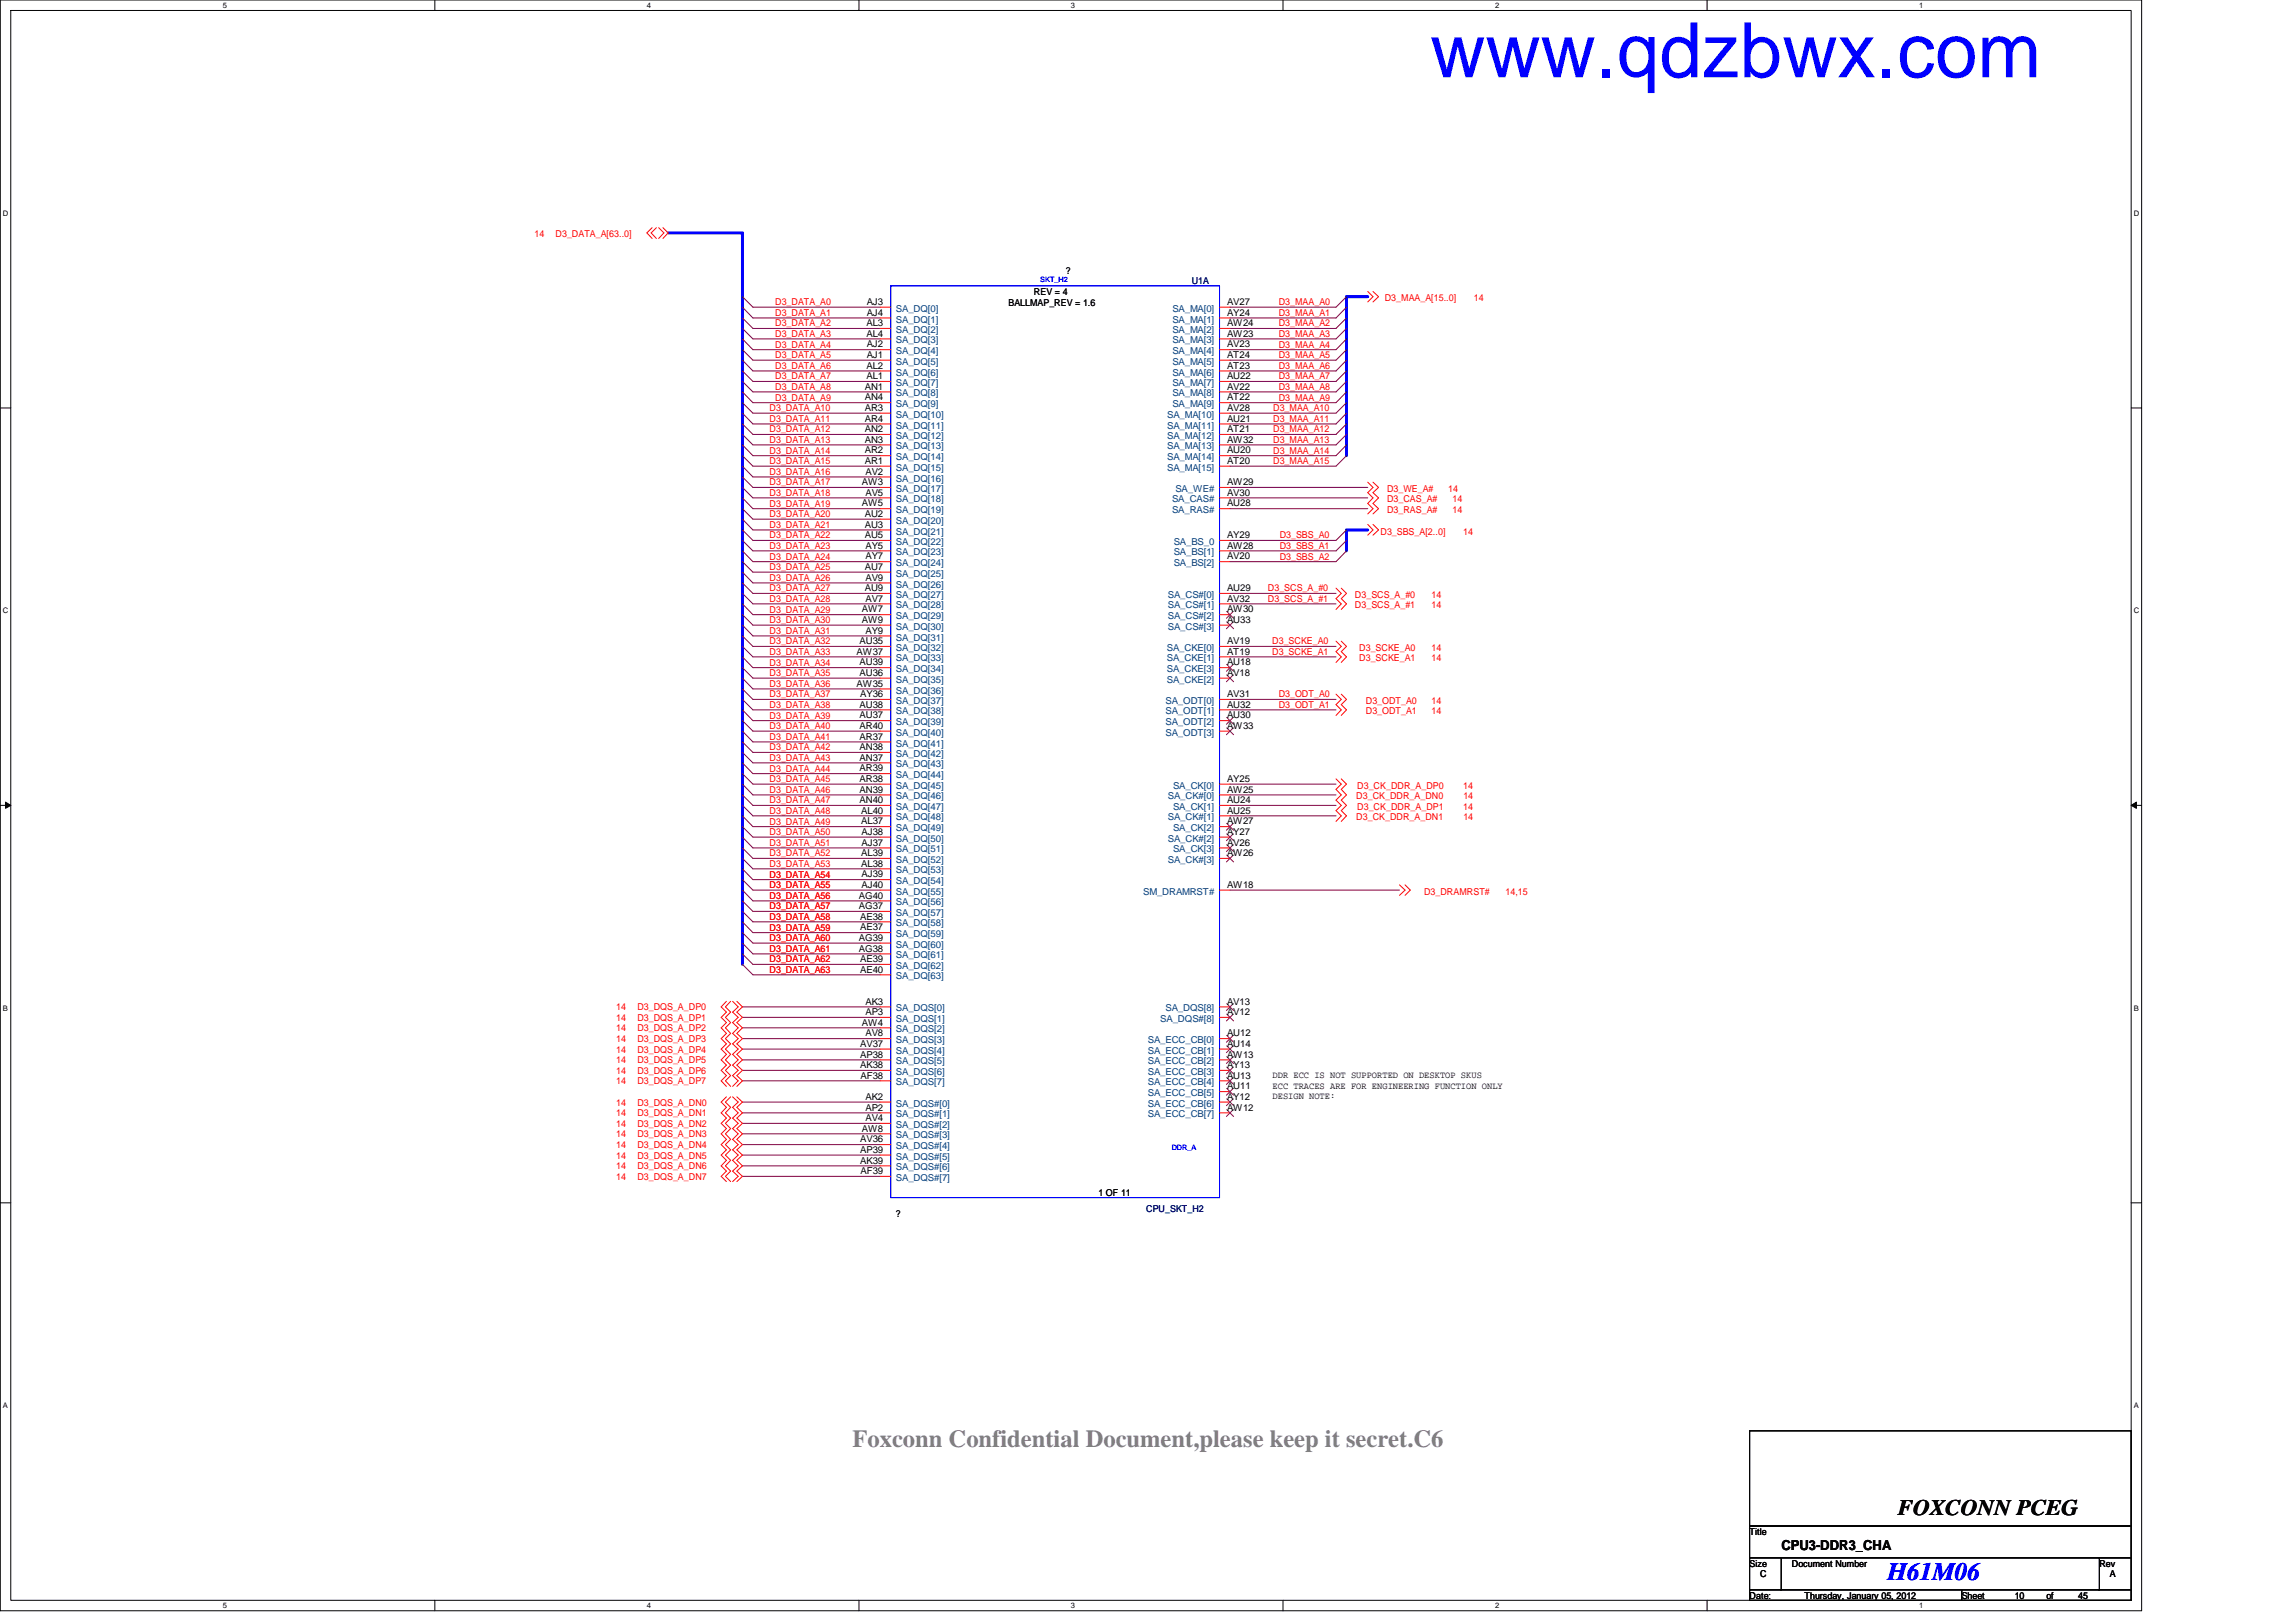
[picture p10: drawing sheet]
<svg xmlns="http://www.w3.org/2000/svg" width="297mm" height="210mm" viewBox="0 0 297 210" stroke-linecap="round" stroke-linejoin="round" font-family="sans-serif">
<defs><g id="words">
<text font-size="9.9" fill="#00f" x="185" y="10">www.qdzbwx.com</text>
<text font-size="3.3" fill="#00f" x="244.2" y="204.5">H61M06</text>
<text font-size="3.2" fill="#808080" x="110.3" y="187.3">Foxconn Confidential Document,please keep it secret.C6</text>
<text font-size="2.9" x="245.5" y="196">FOXCONN PCEG</text>
<text font-size="1.8" x="230.5" y="200.5">CPU3-DDR3_CHA</text>
<g font-size="1.2" fill="#f00">
<text x="69.2" y="30.6">14</text>
<text x="71.9" y="30.6">D3_DATA_A[63..0]</text>
<text x="100.3" y="39.5">D3_DATA_A0</text>
<text x="100.3" y="40.9">D3_DATA_A1</text>
<text x="165.4" y="39.5">D3_MAA_A0</text>
<text x="165.4" y="40.9">D3_MAA_A1</text>
<text x="179.2" y="39">D3_MAA_A[15..0]</text>
<text x="190.7" y="39">14</text>
<text x="100.3" y="42.2">D3_DATA_A2</text>
<text x="100.3" y="43.6">D3_DATA_A3</text>
<text x="100.3" y="45">D3_DATA_A4</text>
<text x="100.3" y="46.4">D3_DATA_A5</text>
<text x="100.3" y="47.8">D3_DATA_A6</text>
<text x="165.4" y="42.2">D3_MAA_A2</text>
<text x="165.4" y="43.6">D3_MAA_A3</text>
<text x="165.4" y="45">D3_MAA_A4</text>
<text x="165.4" y="46.4">D3_MAA_A5</text>
<text x="165.4" y="47.8">D3_MAA_A6</text>
<text x="99.6" y="53.2">D3_DATA_A10</text>
<text x="100.3" y="49.1">D3_DATA_A7</text>
<text x="100.3" y="50.5">D3_DATA_A8</text>
<text x="100.3" y="51.9">D3_DATA_A9</text>
<text x="164.7" y="53.2">D3_MAA_A10</text>
<text x="165.4" y="49.1">D3_MAA_A7</text>
<text x="165.4" y="50.5">D3_MAA_A8</text>
<text x="165.4" y="51.9">D3_MAA_A9</text>
<text x="99.6" y="54.6">D3_DATA_A11</text>
<text x="99.6" y="56">D3_DATA_A12</text>
<text x="99.6" y="57.3">D3_DATA_A13</text>
<text x="99.6" y="58.7">D3_DATA_A14</text>
<text x="164.7" y="54.6">D3_MAA_A11</text>
<text x="164.7" y="56">D3_MAA_A12</text>
<text x="164.7" y="57.3">D3_MAA_A13</text>
<text x="164.7" y="58.7">D3_MAA_A14</text>
<text x="99.6" y="60.1">D3_DATA_A15</text>
<text x="99.6" y="61.5">D3_DATA_A16</text>
<text x="99.6" y="62.8">D3_DATA_A17</text>
<text x="99.6" y="64.2">D3_DATA_A18</text>
<text x="99.6" y="65.6">D3_DATA_A19</text>
<text x="164.7" y="60.1">D3_MAA_A15</text>
<text x="179.4" y="65">D3_CAS_A#</text>
<text x="179.4" y="63.7">D3_WE_A#</text>
<text x="187.4" y="63.7">14</text>
<text x="187.9" y="65">14</text>
<text x="99.6" y="66.9">D3_DATA_A20</text>
<text x="99.6" y="68.3">D3_DATA_A21</text>
<text x="99.6" y="69.7">D3_DATA_A22</text>
<text x="99.6" y="71">D3_DATA_A23</text>
<text x="165.6" y="71">D3_SBS_A1</text>
<text x="165.6" y="69.7">D3_SBS_A0</text>
<text x="178.6" y="69.2">D3_SBS_A[2..0]</text>
<text x="179.4" y="66.4">D3_RAS_A#</text>
<text x="187.9" y="66.4">14</text>
<text x="189.3" y="69.2">14</text>
<text x="99.6" y="72.4">D3_DATA_A24</text>
<text x="99.6" y="73.8">D3_DATA_A25</text>
<text x="99.6" y="75.2">D3_DATA_A26</text>
<text x="99.6" y="76.5">D3_DATA_A27</text>
<text x="99.6" y="77.9">D3_DATA_A28</text>
<text x="164" y="76.5">D3_SCS_A_#0</text>
<text x="164" y="77.9">D3_SCS_A_#1</text>
<text x="165.6" y="72.4">D3_SBS_A2</text>
<text x="175.3" y="77.4">D3_SCS_A_#0</text>
<text x="185.2" y="77.4">14</text>
<text x="99.6" y="79.3">D3_DATA_A29</text>
<text x="99.6" y="80.6">D3_DATA_A30</text>
<text x="99.6" y="82">D3_DATA_A31</text>
<text x="99.6" y="83.4">D3_DATA_A32</text>
<text x="164.6" y="83.4">D3_SCKE_A0</text>
<text x="175.3" y="78.7">D3_SCS_A_#1</text>
<text x="185.2" y="78.7">14</text>
<text x="99.6" y="84.8">D3_DATA_A33</text>
<text x="99.6" y="86.1">D3_DATA_A34</text>
<text x="99.6" y="87.5">D3_DATA_A35</text>
<text x="99.6" y="88.9">D3_DATA_A36</text>
<text x="164.6" y="84.8">D3_SCKE_A1</text>
<text x="175.8" y="85.6">D3_SCKE_A1</text>
<text x="175.8" y="84.2">D3_SCKE_A0</text>
<text x="185.2" y="85.6">14</text>
<text x="185.2" y="84.2">14</text>
<text x="99.6" y="90.3">D3_DATA_A37</text>
<text x="99.6" y="91.6">D3_DATA_A38</text>
<text x="99.6" y="93">D3_DATA_A39</text>
<text x="99.6" y="94.4">D3_DATA_A40</text>
<text x="99.6" y="95.8">D3_DATA_A41</text>
<text x="165.4" y="90.3">D3_ODT_A0</text>
<text x="165.4" y="91.6">D3_ODT_A1</text>
<text x="176.7" y="92.5">D3_ODT_A1</text>
<text x="176.7" y="91.1">D3_ODT_A0</text>
<text x="185.2" y="92.5">14</text>
<text x="185.2" y="91.1">14</text>
<text x="99.6" y="97.1">D3_DATA_A42</text>
<text x="99.6" y="98.5">D3_DATA_A43</text>
<text x="99.6" y="99.9">D3_DATA_A44</text>
<text x="99.6" y="101.2">D3_DATA_A45</text>
<text x="99.6" y="102.6">D3_DATA_A46</text>
<text x="99.6" y="104">D3_DATA_A47</text>
<text x="99.6" y="105.3">D3_DATA_A48</text>
<text x="99.6" y="106.7">D3_DATA_A49</text>
<text x="175.5" y="103.5">D3_CK_DDR_A_DN0</text>
<text x="175.5" y="106.2">D3_CK_DDR_A_DN1</text>
<text x="175.6" y="102.1">D3_CK_DDR_A_DP0</text>
<text x="175.6" y="104.8">D3_CK_DDR_A_DP1</text>
<text x="189.3" y="102.1">14</text>
<text x="189.3" y="104.8">14</text>
<text x="189.3" y="103.5">14</text>
<text x="189.3" y="106.2">14</text>
<text x="99.6" y="108.1">D3_DATA_A50</text>
<text x="99.6" y="109.5">D3_DATA_A51</text>
<text x="99.6" y="110.8">D3_DATA_A52</text>
<text x="99.6" y="112.2">D3_DATA_A53</text>
<text x="99.6" y="113.6">D3_DATA_A54</text>
<text x="99.6" y="114.9">D3_DATA_A55</text>
<text x="99.6" y="116.3">D3_DATA_A56</text>
<text x="99.6" y="117.7">D3_DATA_A57</text>
<text x="99.6" y="119">D3_DATA_A58</text>
<text x="184.2" y="115.8">D3_DRAMRST#</text>
<text x="194.8" y="115.8">14,15</text>
<text x="99.6" y="120.4">D3_DATA_A59</text>
<text x="99.6" y="121.8">D3_DATA_A60</text>
<text x="99.6" y="123.2">D3_DATA_A61</text>
<text x="99.6" y="124.5">D3_DATA_A62</text>
<text x="99.6" y="125.9">D3_DATA_A63</text>
<text x="79.7" y="130.7">14</text>
<text x="82.5" y="130.7">D3_DQS_A_DP0</text>
<text x="79.7" y="132.1">14</text>
<text x="79.7" y="133.5">14</text>
<text x="79.7" y="134.9">14</text>
<text x="79.7" y="136.2">14</text>
<text x="79.7" y="137.6">14</text>
<text x="82.5" y="132.1">D3_DQS_A_DP1</text>
<text x="82.5" y="133.5">D3_DQS_A_DP2</text>
<text x="82.5" y="134.9">D3_DQS_A_DP3</text>
<text x="82.5" y="136.2">D3_DQS_A_DP4</text>
<text x="82.5" y="137.6">D3_DQS_A_DP5</text>
<text x="79.7" y="143.1">14</text>
<text x="79.7" y="139">14</text>
<text x="79.7" y="140.3">14</text>
<text x="82.5" y="143.1">D3_DQS_A_DN0</text>
<text x="82.5" y="139">D3_DQS_A_DP6</text>
<text x="82.5" y="140.3">D3_DQS_A_DP7</text>
<text x="79.7" y="144.4">14</text>
<text x="79.7" y="147.2">14</text>
<text x="79.7" y="145.8">14</text>
<text x="79.7" y="149.9">14</text>
<text x="79.7" y="148.6">14</text>
<text x="82.5" y="144.4">D3_DQS_A_DN1</text>
<text x="82.5" y="147.2">D3_DQS_A_DN3</text>
<text x="82.5" y="145.8">D3_DQS_A_DN2</text>
<text x="82.5" y="149.9">D3_DQS_A_DN5</text>
<text x="82.5" y="148.6">D3_DQS_A_DN4</text>
<text x="79.7" y="152.7">14</text>
<text x="79.7" y="151.3">14</text>
<text x="82.5" y="152.7">D3_DQS_A_DN7</text>
<text x="82.5" y="151.3">D3_DQS_A_DN6</text>
</g>
<g font-size="1.2">
<text x="137.9" y="35.4">?</text>
<text x="112.1" y="40.9">AJ4</text>
<text x="112.1" y="39.5">AJ3</text>
<text x="130.5" y="39.5">BALLMAP_REV = 1.6</text>
<text x="133.8" y="38.1">REV = 4</text>
<text x="158.7" y="39.5">AV27</text>
<text x="158.7" y="40.9">AY24</text>
<text x="112.1" y="47.7">AL2</text>
<text x="112.1" y="42.2">AL3</text>
<text x="112.1" y="43.6">AL4</text>
<text x="112.1" y="46.3">AJ1</text>
<text x="112.1" y="45">AJ2</text>
<text x="158.7" y="47.7">AT23</text>
<text x="158.7" y="46.3">AT24</text>
<text x="158.7" y="45">AV23</text>
<text x="158.7" y="42.2">AW24</text>
<text x="158.7" y="43.6">AW23</text>
<text x="111.9" y="53.2">AR3</text>
<text x="111.9" y="51.8">AN4</text>
<text x="111.9" y="50.4">AN1</text>
<text x="112.1" y="49.1">AL1</text>
<text x="158.7" y="53.2">AV28</text>
<text x="158.7" y="51.8">AT22</text>
<text x="158.7" y="49.1">AU22</text>
<text x="158.7" y="50.4">AV22</text>
<text x="111.9" y="58.7">AR2</text>
<text x="111.9" y="55.9">AN2</text>
<text x="111.9" y="57.3">AN3</text>
<text x="111.9" y="54.6">AR4</text>
<text x="158.7" y="58.7">AU20</text>
<text x="158.7" y="55.9">AT21</text>
<text x="158.7" y="57.3">AW32</text>
<text x="158.7" y="54.6">AU21</text>
<text x="111.5" y="65.5">AW5</text>
<text x="111.5" y="62.8">AW3</text>
<text x="111.9" y="60">AR1</text>
<text x="112" y="64.1">AV5</text>
<text x="112" y="61.4">AV2</text>
<text x="158.7" y="60">AT20</text>
<text x="158.7" y="62.8">AW29</text>
<text x="158.7" y="64.1">AV30</text>
<text x="158.7" y="65.5">AU28</text>
<text x="111.9" y="69.6">AU5</text>
<text x="111.9" y="68.3">AU3</text>
<text x="111.9" y="66.9">AU2</text>
<text x="112" y="71">AY5</text>
<text x="158.7" y="71">AW28</text>
<text x="158.7" y="69.6">AY29</text>
<text x="111.9" y="76.5">AU9</text>
<text x="111.9" y="73.7">AU7</text>
<text x="112" y="77.9">AV7</text>
<text x="112" y="75.1">AV9</text>
<text x="112" y="72.4">AY7</text>
<text x="158.7" y="72.4">AV20</text>
<text x="158.7" y="76.5">AU29</text>
<text x="158.7" y="77.9">AV32</text>
<text x="111.2" y="83.4">AU35</text>
<text x="111.5" y="80.6">AW9</text>
<text x="111.5" y="79.2">AW7</text>
<text x="112" y="82">AY9</text>
<text x="158.7" y="83.4">AV19</text>
<text x="158.7" y="79.2">AW30</text>
<text x="158.7" y="80.6">AU33</text>
<text x="110.8" y="88.9">AW35</text>
<text x="110.8" y="84.7">AW37</text>
<text x="111.2" y="87.5">AU36</text>
<text x="111.2" y="86.1">AU39</text>
<text x="158.7" y="86.1">AU18</text>
<text x="158.7" y="87.5">AV18</text>
<text x="158.7" y="84.7">AT19</text>
<text x="111.2" y="94.3">AR40</text>
<text x="111.2" y="95.7">AR37</text>
<text x="111.2" y="93">AU37</text>
<text x="111.2" y="91.6">AU38</text>
<text x="111.3" y="90.2">AY36</text>
<text x="158.7" y="93">AU30</text>
<text x="158.7" y="94.3">AW33</text>
<text x="158.7" y="90.2">AV31</text>
<text x="158.7" y="91.6">AU32</text>
<text x="111.2" y="101.2">AR38</text>
<text x="111.2" y="98.4">AN37</text>
<text x="111.2" y="99.8">AR39</text>
<text x="111.2" y="97.1">AN38</text>
<text x="158.7" y="101.2">AY25</text>
<text x="111.2" y="103.9">AN40</text>
<text x="111.2" y="102.6">AN39</text>
<text x="111.4" y="105.3">AL40</text>
<text x="111.4" y="106.7">AL37</text>
<text x="158.7" y="106.7">AW27</text>
<text x="158.7" y="103.9">AU24</text>
<text x="158.7" y="105.3">AU25</text>
<text x="158.7" y="102.6">AW25</text>
<text x="111.4" y="112.1">AL38</text>
<text x="111.4" y="110.8">AL39</text>
<text x="111.5" y="113.5">AJ39</text>
<text x="111.5" y="109.4">AJ37</text>
<text x="111.5" y="108">AJ38</text>
<text x="158.7" y="109.4">AV26</text>
<text x="158.7" y="110.8">AW26</text>
<text x="158.7" y="108">AY27</text>
<text x="111.1" y="117.6">AG37</text>
<text x="111.1" y="116.3">AG40</text>
<text x="111.3" y="119">AE38</text>
<text x="111.5" y="114.9">AJ40</text>
<text x="158.7" y="114.9">AW18</text>
<text x="111.1" y="123.1">AG38</text>
<text x="111.1" y="121.8">AG39</text>
<text x="111.3" y="120.4">AE37</text>
<text x="111.3" y="125.9">AE40</text>
<text x="111.3" y="124.5">AE39</text>
<text x="112" y="131.4">AP3</text>
<text x="112" y="130">AK3</text>
<text x="158.7" y="130">AV13</text>
<text x="158.7" y="131.4">AV12</text>
<text x="111.3" y="136.9">AP38</text>
<text x="111.3" y="135.5">AV37</text>
<text x="111.5" y="132.7">AW4</text>
<text x="112" y="134.1">AV8</text>
<text x="158.7" y="136.9">AW13</text>
<text x="158.7" y="135.5">AU14</text>
<text x="158.7" y="134.1">AU12</text>
<text x="111.3" y="138.2">AK38</text>
<text x="111.3" y="139.6">AF38</text>
<text x="112" y="142.3">AK2</text>
<text x="112" y="143.7">AP2</text>
<text x="158.7" y="143.7">AW12</text>
<text x="158.7" y="142.3">AY12</text>
<text x="158.7" y="141">AU11</text>
<text x="158.7" y="139.6">AU13</text>
<text x="158.7" y="138.2">AY13</text>
<text x="164.6" y="139.5">DDR ECC IS NOT SUPPORTED ON DESKTOP SKUS</text>
<text x="164.6" y="140.9">ECC TRACES ARE FOR ENGINEERING FUNCTION ONLY</text>
<text x="164.6" y="142.2">DESIGN NOTE:</text>
<text x="111.3" y="149.2">AP39</text>
<text x="111.3" y="147.8">AV36</text>
<text x="111.5" y="146.4">AW8</text>
<text x="112" y="145.1">AV4</text>
<text x="111.3" y="150.6">AK39</text>
<text x="111.3" y="151.9">AF39</text>
<text x="142.1" y="154.7">1 OF 11</text>
<text x="115.9" y="157.5">?</text>
<text x="226.4" y="198.6">Title</text>
<text x="226.4" y="202.7">Size</text>
<text x="231.8" y="202.7">Document Number</text>
<text x="271.6" y="202.7">Rev</text>
<text x="226.4" y="206.9">Date:</text>
<text x="227.7" y="204.1">C</text>
<text x="233.5" y="206.9">Thursday, January 05, 2012</text>
<text x="253.8" y="206.9">Sheet</text>
<text x="260.6" y="206.9">10</text>
<text x="264.7" y="206.9">of</text>
<text x="268.9" y="206.9">45</text>
<text x="273" y="204.1">A</text>
</g>
<g font-size="1.2" fill="#004080">
<text x="115.9" y="41.7">SA_DQ[1]</text>
<text x="115.9" y="40.3">SA_DQ[0]</text>
<text x="151.7" y="40.3">SA_MA[0]</text>
<text x="151.7" y="41.7">SA_MA[1]</text>
<text x="115.9" y="47.2">SA_DQ[5]</text>
<text x="115.9" y="45.8">SA_DQ[4]</text>
<text x="115.9" y="43.1">SA_DQ[2]</text>
<text x="115.9" y="44.4">SA_DQ[3]</text>
<text x="151.7" y="47.2">SA_MA[5]</text>
<text x="151.7" y="45.8">SA_MA[4]</text>
<text x="151.7" y="43.1">SA_MA[2]</text>
<text x="151.7" y="44.4">SA_MA[3]</text>
<text x="115.9" y="52.7">SA_DQ[9]</text>
<text x="115.9" y="50">SA_DQ[7]</text>
<text x="115.9" y="51.3">SA_DQ[8]</text>
<text x="115.9" y="48.6">SA_DQ[6]</text>
<text x="151.7" y="52.7">SA_MA[9]</text>
<text x="151.7" y="50">SA_MA[7]</text>
<text x="151.7" y="51.3">SA_MA[8]</text>
<text x="151.7" y="48.6">SA_MA[6]</text>
<text x="115.9" y="59.6">SA_DQ[14]</text>
<text x="115.9" y="56.8">SA_DQ[12]</text>
<text x="115.9" y="58.2">SA_DQ[13]</text>
<text x="115.9" y="55.5">SA_DQ[11]</text>
<text x="115.9" y="54.1">SA_DQ[10]</text>
<text x="151" y="59.6">SA_MA[14]</text>
<text x="151" y="56.8">SA_MA[12]</text>
<text x="151" y="58.2">SA_MA[13]</text>
<text x="151" y="55.5">SA_MA[11]</text>
<text x="151" y="54.1">SA_MA[10]</text>
<text x="115.9" y="63.7">SA_DQ[17]</text>
<text x="115.9" y="65">SA_DQ[18]</text>
<text x="115.9" y="62.3">SA_DQ[16]</text>
<text x="115.9" y="60.9">SA_DQ[15]</text>
<text x="151" y="60.9">SA_MA[15]</text>
<text x="151.6" y="65">SA_CAS#</text>
<text x="152.1" y="63.7">SA_WE#</text>
<text x="115.9" y="71.9">SA_DQ[23]</text>
<text x="115.9" y="70.5">SA_DQ[22]</text>
<text x="115.9" y="69.2">SA_DQ[21]</text>
<text x="115.9" y="67.8">SA_DQ[20]</text>
<text x="115.9" y="66.4">SA_DQ[19]</text>
<text x="151.6" y="66.4">SA_RAS#</text>
<text x="151.8" y="71.9">SA_BS[1]</text>
<text x="151.8" y="70.5">SA_BS_0</text>
<text x="115.9" y="77.4">SA_DQ[27]</text>
<text x="115.9" y="74.6">SA_DQ[25]</text>
<text x="115.9" y="76">SA_DQ[26]</text>
<text x="115.9" y="73.3">SA_DQ[24]</text>
<text x="151.1" y="77.4">SA_CS#[0]</text>
<text x="151.8" y="73.3">SA_BS[2]</text>
<text x="115.9" y="81.5">SA_DQ[30]</text>
<text x="115.9" y="82.9">SA_DQ[31]</text>
<text x="115.9" y="80.1">SA_DQ[29]</text>
<text x="115.9" y="78.7">SA_DQ[28]</text>
<text x="151.1" y="80.1">SA_CS#[2]</text>
<text x="151.1" y="81.5">SA_CS#[3]</text>
<text x="151.1" y="78.7">SA_CS#[1]</text>
<text x="115.9" y="88.3">SA_DQ[35]</text>
<text x="115.9" y="89.7">SA_DQ[36]</text>
<text x="115.9" y="87">SA_DQ[34]</text>
<text x="115.9" y="85.6">SA_DQ[33]</text>
<text x="115.9" y="84.2">SA_DQ[32]</text>
<text x="151" y="87">SA_CKE[3]</text>
<text x="151" y="88.3">SA_CKE[2]</text>
<text x="151" y="85.6">SA_CKE[1]</text>
<text x="151" y="84.2">SA_CKE[0]</text>
<text x="115.9" y="95.2">SA_DQ[40]</text>
<text x="115.9" y="93.9">SA_DQ[39]</text>
<text x="115.9" y="92.5">SA_DQ[38]</text>
<text x="115.9" y="91.1">SA_DQ[37]</text>
<text x="150.8" y="93.9">SA_ODT[2]</text>
<text x="150.8" y="95.2">SA_ODT[3]</text>
<text x="150.8" y="91.1">SA_ODT[0]</text>
<text x="150.8" y="92.5">SA_ODT[1]</text>
<text x="115.9" y="99.3">SA_DQ[43]</text>
<text x="115.9" y="100.7">SA_DQ[44]</text>
<text x="115.9" y="98">SA_DQ[42]</text>
<text x="115.9" y="96.6">SA_DQ[41]</text>
<text x="115.9" y="106.2">SA_DQ[48]</text>
<text x="115.9" y="107.6">SA_DQ[49]</text>
<text x="115.9" y="104.8">SA_DQ[47]</text>
<text x="115.9" y="103.5">SA_DQ[46]</text>
<text x="115.9" y="102.1">SA_DQ[45]</text>
<text x="151.1" y="106.2">SA_CK#[1]</text>
<text x="151.1" y="103.5">SA_CK#[0]</text>
<text x="151.8" y="107.6">SA_CK[2]</text>
<text x="151.8" y="104.8">SA_CK[1]</text>
<text x="151.8" y="102.1">SA_CK[0]</text>
<text x="115.9" y="113">SA_DQ[53]</text>
<text x="115.9" y="111.7">SA_DQ[52]</text>
<text x="115.9" y="110.3">SA_DQ[51]</text>
<text x="115.9" y="108.9">SA_DQ[50]</text>
<text x="151.1" y="111.7">SA_CK#[3]</text>
<text x="151.1" y="108.9">SA_CK#[2]</text>
<text x="151.8" y="110.3">SA_CK[3]</text>
<text x="115.9" y="119.9">SA_DQ[58]</text>
<text x="115.9" y="118.5">SA_DQ[57]</text>
<text x="115.9" y="117.2">SA_DQ[56]</text>
<text x="115.9" y="115.8">SA_DQ[55]</text>
<text x="115.9" y="114.4">SA_DQ[54]</text>
<text x="147.9" y="115.8">SM_DRAMRST#</text>
<text x="115.9" y="124">SA_DQ[61]</text>
<text x="115.9" y="122.6">SA_DQ[60]</text>
<text x="115.9" y="121.3">SA_DQ[59]</text>
<text x="115.9" y="125.4">SA_DQ[62]</text>
<text x="115.9" y="130.9">SA_DQS[0]</text>
<text x="115.9" y="126.7">SA_DQ[63]</text>
<text x="150.8" y="130.9">SA_DQS[8]</text>
<text x="115.9" y="137.8">SA_DQS[5]</text>
<text x="115.9" y="136.4">SA_DQS[4]</text>
<text x="115.9" y="135">SA_DQS[3]</text>
<text x="115.9" y="132.2">SA_DQS[1]</text>
<text x="115.9" y="133.6">SA_DQS[2]</text>
<text x="148.5" y="137.8">SA_ECC_CB[2]</text>
<text x="148.5" y="136.4">SA_ECC_CB[1]</text>
<text x="148.5" y="135">SA_ECC_CB[0]</text>
<text x="150.1" y="132.2">SA_DQS#[8]</text>
<text x="115.9" y="143.2">SA_DQS#[0]</text>
<text x="115.9" y="139.1">SA_DQS[6]</text>
<text x="115.9" y="140.5">SA_DQS[7]</text>
<text x="148.5" y="143.2">SA_ECC_CB[6]</text>
<text x="148.5" y="141.9">SA_ECC_CB[5]</text>
<text x="148.5" y="140.5">SA_ECC_CB[4]</text>
<text x="148.5" y="139.1">SA_ECC_CB[3]</text>
<text x="115.9" y="148.7">SA_DQS#[4]</text>
<text x="115.9" y="146">SA_DQS#[2]</text>
<text x="115.9" y="147.3">SA_DQS#[3]</text>
<text x="115.9" y="144.6">SA_DQS#[1]</text>
<text x="148.5" y="144.6">SA_ECC_CB[7]</text>
<text x="115.9" y="152.8">SA_DQS#[7]</text>
<text x="115.9" y="151.5">SA_DQS#[6]</text>
<text x="115.9" y="150.1">SA_DQS#[5]</text>
</g>
<g font-size="1.2" fill="#000080">
<text x="154.2" y="36.8">U1A</text>
<text x="148.3" y="156.8">CPU_SKT_H2</text>
</g>
<g font-size="1">
<text x="28.8" y="1">5</text>
<text x="83.7" y="1">4</text>
<text x="138.6" y="1">3</text>
<text x="193.4" y="1">2</text>
<text x="248.3" y="1">1</text>
<text x=".4" y="27.9">D</text>
<text x="276.1" y="27.9">D</text>
<text x=".4" y="79.4">C</text>
<text x="276.1" y="79.4">C</text>
<text x=".4" y="130.8">B</text>
<text x="276.1" y="130.8">B</text>
<text x=".4" y="182.2">A</text>
<text x="276.1" y="182.2">A</text>
<text x="28.8" y="208.1">5</text>
<text x="83.7" y="208.1">4</text>
<text x="138.6" y="208.1">3</text>
<text x="193.4" y="208.1">2</text>
<text x="248.3" y="208.1">1</text>
</g>
<g font-size=".9" fill="#00f">
<text x="134.6" y="36.5">SKT_H2</text>
<text x="151.6" y="148.8">DDR_A</text>
</g>
</g></defs>
<path d="M0 0h277.1v208.4h-277.1zM1.4 1.4h274.3v205.7h-274.3z" fill="none" stroke="#000" stroke-width=".13"/>
<g fill="#fff">
<path d="M28.8 .1h.6v1.1h-.6z"/>
<path d="M28.8 207.2h.6v1.1h-.6z"/>
</g>
<path d="M56.3 0v1.4M56.3 207.1v1.3" fill="none" stroke="#000" stroke-width=".13"/>
<g fill="#fff">
<path d="M83.7 .1h.5v1.1h-.5z"/>
<path d="M83.7 207.2h.5v1.1h-.5z"/>
</g>
<path d="M111.1 0v1.4M111.1 207.1v1.3" fill="none" stroke="#000" stroke-width=".13"/>
<g fill="#fff">
<path d="M138.6 .1h.5v1.1h-.5z"/>
<path d="M138.6 207.2h.5v1.1h-.5z"/>
</g>
<path d="M166 0v1.4M166 207.1v1.3" fill="none" stroke="#000" stroke-width=".13"/>
<g fill="#fff">
<path d="M193.4 .1h.6v1.1h-.6z"/>
<path d="M193.4 207.2h.6v1.1h-.6z"/>
</g>
<path d="M220.8 0v1.4M220.8 207.1v1.3" fill="none" stroke="#000" stroke-width=".13"/>
<g fill="#fff">
<path d="M248.3 .1h.5v1.1h-.5z"/>
<path d="M248.3 207.2h.5v1.1h-.5z"/>
<path d="M.4 27.1h.7v1.1h-.7z"/>
<path d="M276.1 27.1h.7v1.1h-.7z"/>
<path d="M.4 78.5h.7v1.1h-.7z"/>
<path d="M276.1 78.5h.7v1.1h-.7z"/>
</g>
<path d="M0 52.8h1.4M275.7 52.8h1.4" fill="none" stroke="#000" stroke-width=".13"/>
<g fill="#fff">
<path d="M.4 129.9h.6v1.1h-.6z"/>
<path d="M276.1 129.9h.6v1.1h-.6z"/>
</g>
<path d="M0 104.2h1.4M.7 103.8l.7 .4-.7 .4zM275.7 104.2h1.4M275.7 104.2l.7-.4v.8z" fill="none" stroke="#000" stroke-width=".13"/>
<path d="M.7 103.8l.7 .4-.7 .4zM275.7 104.2l.7-.4v.8z" fill="#000"/>
<g fill="#fff">
<path d="M.4 181.4h.6v1.1h-.6z"/>
<path d="M276.1 181.4h.6v1.1h-.6z"/>
</g>
<path d="M0 155.7h1.4M275.7 155.7h1.4M226.4 185.2h49.3v12.3h-49.3zM226.4 197.5h49.3v4.1h-49.3zM226.4 201.6h4.1v4.1h-4.1zM226.4 205.7h27.4v1.4h-27.4zM230.5 201.6h41.1v4.1h-41.1zM253.8 205.7h21.9v1.4h-21.9zM271.6 201.6h4.1v4.1h-4.1z" fill="none" stroke="#000" stroke-width=".13"/>
<path d="M86.4 30.1h9.7v94.7M176.9 38.4h-2.7v20.6M176.9 68.6h-2.7v2.7" fill="none" stroke="#00f" stroke-width=".38"/>
<g fill="none" stroke="#800040" stroke-width=".13">
<path d="M96.1 38.4l1.3 1.4h16.5M96.1 39.8l1.3 1.3h16.5M174.2 38.4l-1.4 1.4h-13.7M174.2 39.8l-1.4 1.3h-13.7M96.1 41.1l1.3 1.4h16.5M96.1 42.5l1.3 1.4h16.5M96.1 43.9l1.3 1.4h16.5M96.1 45.3l1.3 1.3h16.5M96.1 46.6l1.3 1.4h16.5M96.1 48l1.3 1.4h16.5M96.1 49.4l1.3 1.3h16.5M96.1 50.7l1.3 1.4h16.5"/>
<path d="M96.1 52.1l1.3 1.4h16.5M96.1 53.5l1.3 1.4h16.5M96.1 54.9l1.3 1.3h16.5M96.1 56.2l1.3 1.4h16.5M96.1 57.6l1.3 1.4h16.5M96.1 59l1.3 1.3h16.5M174.2 41.1l-1.4 1.4h-13.7M174.2 42.5l-1.4 1.4h-13.7M174.2 43.9l-1.4 1.4h-13.7M174.2 45.3l-1.4 1.3h-13.7M174.2 46.6l-1.4 1.4h-13.7M174.2 48l-1.4 1.4h-13.7"/>
<path d="M174.2 49.4l-1.4 1.3h-13.7M174.2 50.7l-1.4 1.4h-13.7M174.2 52.1l-1.4 1.4h-13.7M174.2 53.5l-1.4 1.4h-13.7M174.2 54.9l-1.4 1.3h-13.7M174.2 56.2l-1.4 1.4h-13.7M174.2 57.6l-1.4 1.4h-13.7M174.2 59l-1.4 1.3h-13.7M96.1 60.3l1.3 1.4h16.5M96.1 61.7l1.3 1.4h16.5M96.1 63.1l1.3 1.3h16.5M96.1 64.4l1.3 1.4h16.5"/>
<path d="M96.1 65.8l1.3 1.4h16.5M96.1 67.2l1.3 1.4h16.5M96.1 68.6l1.3 1.3h16.5M96.1 69.9l1.3 1.4h16.5M96.1 71.3l1.3 1.4h16.5M96.1 72.7l1.3 1.3h16.5M96.1 74l1.3 1.4h16.5M96.1 75.4l1.3 1.4h16.5M96.1 76.8l1.3 1.3h16.5M96.1 78.1l1.3 1.4h16.5M96.1 79.5l1.3 1.4h16.5M159.1 76.8h13.7"/>
<path d="M159.1 78.1h13.7M159.1 63.1h17.8M159.1 64.4h17.8M159.1 65.8h17.8M174.2 69.9l-1.4 1.4h-13.7M174.2 71.3l-1.4 1.4h-13.7M174.2 68.6l-1.4 1.3h-13.7M96.1 80.9l1.3 1.4h16.5M96.1 82.3l1.3 1.4h16.5M96.1 83.7l1.3 1.3h16.5M96.1 85l1.3 1.4h16.5M96.1 86.4l1.3 1.4h16.5"/>
<path d="M96.1 87.8l1.3 1.4h16.5M96.1 89.2l1.3 1.3h16.5M96.1 90.5l1.3 1.4h16.5M96.1 91.9l1.3 1.4h16.5M96.1 93.3l1.3 1.3h16.5M96.1 94.6l1.3 1.4h16.5M96.1 96l1.3 1.4h16.5M96.1 97.4l1.3 1.3h16.5M96.1 98.7l1.3 1.4h16.5M159.1 90.5h13.7M159.1 91.9h13.7M159.1 83.7h13.7"/>
<path d="M159.1 85h13.7M96.1 100.1l1.3 1.4h16.5M96.1 101.5l1.3 1.4h16.5M96.1 102.9l1.3 1.3h16.5M96.1 104.2l1.3 1.4h16.5M96.1 105.6l1.3 1.4h16.5M96.1 107l1.3 1.3h16.5M96.1 108.3l1.3 1.4h16.5M96.1 109.7l1.3 1.4h16.5M96.1 111.1l1.3 1.3h16.5M96.1 112.4l1.3 1.4h16.5M96.1 113.8l1.3 1.4h16.5"/>
<path d="M96.1 115.2l1.3 1.4h16.5M96.1 116.6l1.3 1.3h16.5M96.1 117.9l1.3 1.4h16.5M96.1 119.3l1.3 1.4h16.5M159.1 102.9h13.7M159.1 101.5h13.7M159.1 105.6h13.7M159.1 104.2h13.7M159.1 115.2h22M96.1 130.3h17.8M96.1 131.7h17.8M96.1 133h17.8"/>
<path d="M96.1 134.4h17.8M96.1 135.8h17.8M96.1 137.2h17.8M96.1 138.5h17.8M96.1 139.9h17.8M96.1 120.7l1.3 1.3h16.5M96.1 122l1.3 1.4h16.5M96.1 123.4l1.3 1.4h16.5M96.1 124.8l1.3 1.4h16.5M96.1 144h17.8M96.1 146.7h17.8M96.1 145.4h17.8"/>
<path d="M96.1 149.5h17.8M96.1 152.2h17.8M96.1 150.9h17.8M96.1 148.1h17.8M96.1 142.6h17.8"/>
</g>
<g fill="none" stroke="#f00" stroke-width=".13">
<path d="M84.4 29.5l-.7 .6 .7 .8M84.9 29.5l-.7 .6 .7 .8M85.2 29.5l.7 .6-.7 .8M85.8 29.5l.6 .6-.6 .8M113.9 39.8h1.3M157.8 39.8h1.3M176.9 37.7l.7 .7-.7 .7M177.6 37.7l.7 .7-.7 .7M113.9 59h1.3M113.9 56.2h1.3M113.9 57.6h1.3M113.9 54.9h1.3"/>
<path d="M113.9 53.5h1.3M113.9 52.1h1.3M113.9 49.4h1.3M113.9 50.7h1.3M113.9 48h1.3M113.9 46.6h1.3M113.9 45.3h1.3M113.9 42.5h1.3M113.9 43.9h1.3M113.9 41.1h1.3M157.8 59h1.3M157.8 56.2h1.3"/>
<path d="M157.8 57.6h1.3M157.8 54.9h1.3M157.8 52.1h1.3M157.8 49.4h1.3M157.8 50.7h1.3M157.8 48h1.3M157.8 46.6h1.3M157.8 45.3h1.3M157.8 42.5h1.3M157.8 53.5h1.3M157.8 43.9h1.3M157.8 41.1h1.3"/>
<path d="M113.9 79.5h1.3M113.9 78.1h1.3M113.9 76.8h1.3M113.9 74h1.3M113.9 75.4h1.3M113.9 72.7h1.3M113.9 71.3h1.3M113.9 69.9h1.3M113.9 68.6h1.3M113.9 67.2h1.3M113.9 65.8h1.3M113.9 63.1h1.3"/>
<path d="M113.9 64.4h1.3M113.9 61.7h1.3M113.9 60.3h1.3M157.8 64.4h1.3M157.8 65.8h1.3M157.8 72.7h1.3M157.8 79.5h1.3M157.8 76.8h1.3M157.8 78.1h1.3M157.8 71.3h1.3M157.8 63.1h1.3M157.8 69.9h1.3"/>
<path d="M157.8 60.3h1.3M172.8 76.1l.7 .7-.7 .7 .7 .6-.7 .8M173.5 76.1l.7 .7-.7 .7 .7 .6-.7 .8M176.9 62.4l.7 .7-.7 .7 .7 .6-.7 .8 .7 .6-.7 .7M176.9 67.9l.7 .7-.7 .7M177.6 62.4l.7 .7-.7 .7 .7 .6-.7 .8 .7 .6-.7 .7M177.6 67.9l.7 .7-.7 .7M113.9 98.7h1.3M113.9 97.4h1.3M113.9 94.6h1.3M113.9 96h1.3M113.9 93.3h1.3"/>
<path d="M113.9 91.9h1.3M113.9 90.5h1.3M113.9 87.8h1.3M113.9 89.2h1.3M113.9 86.4h1.3M113.9 85h1.3M113.9 83.7h1.3M113.9 80.9h1.3M113.9 82.3h1.3M157.8 93.3h1.3M157.8 94.6h1.3M157.8 90.5h1.3"/>
<path d="M157.8 91.9h1.3M157.8 86.4h1.3M157.8 87.8h1.3M157.8 85h1.3M157.8 80.9h1.3M157.8 83.7h1.3M172.8 83l.7 .7-.7 .6 .7 .7-.7 .7M172.8 89.8l.7 .7-.7 .7 .7 .7-.7 .7M173.5 83l.7 .7-.7 .6 .7 .7-.7 .7M173.5 89.8l.7 .7-.7 .7 .7 .7-.7 .7M113.9 119.3h1.3M113.9 117.9h1.3"/>
<path d="M113.9 116.6h1.3M113.9 115.2h1.3M113.9 112.4h1.3M113.9 113.8h1.3M113.9 111.1h1.3M113.9 109.7h1.3M113.9 108.3h1.3M113.9 105.6h1.3M113.9 107h1.3M113.9 104.2h1.3M113.9 102.9h1.3M113.9 101.5h1.3"/>
<path d="M113.9 100.1h1.3M157.8 115.2h1.3M157.8 111.1h1.3M157.8 109.7h1.3M157.8 108.3h1.3M157.8 107h1.3M157.8 105.6h1.3M157.8 104.2h1.3M157.8 102.9h1.3M157.8 101.5h1.3M172.8 100.8l.7 .7-.7 .7 .7 .7-.7 .6 .7 .7-.7 .7 .7 .7-.7 .7M173.5 100.8l.7 .7-.7 .7 .7 .7-.7 .6 .7 .7-.7 .7 .7 .7-.7 .7"/>
<path d="M181.1 114.5l.7 .7-.7 .7M181.8 114.5l.7 .7-.7 .7M94 129.6l-.7 .7 .7 .7-.7 .7 .7 .6-.7 .7 .7 .7-.7 .7 .7 .7-.7 .7 .7 .6-.7 .8 .7 .6-.7 .7 .7 .7-.7 .7 .7 .7M94.5 129.6l-.7 .7 .7 .7-.7 .7 .7 .6-.7 .7 .7 .7-.7 .7 .7 .7-.7 .7 .7 .6-.7 .8 .7 .6-.7 .7 .7 .7-.7 .7 .7 .7M94.8 129.6l.7 .7-.7 .7 .7 .7-.7 .6 .7 .7-.7 .7 .7 .7-.7 .7 .7 .7-.7 .6 .7 .8-.7 .6 .7 .7-.7 .7 .7 .7-.7 .7M95.3 129.6l.8 .7-.8 .7 .8 .7-.8 .6 .8 .7-.8 .7 .8 .7-.8 .7 .8 .7-.8 .6 .8 .8-.8 .6 .8 .7-.8 .7 .8 .7-.8 .7M113.9 138.5h1.3M113.9 139.9h1.3M113.9 137.2h1.3M113.9 135.8h1.3M113.9 134.4h1.3M113.9 131.7h1.3"/>
<path d="M113.9 133h1.3M113.9 130.3h1.3M113.9 123.4h1.3M113.9 122h1.3M113.9 120.7h1.3M113.9 126.2h1.3M113.9 124.8h1.3M157.8 139.9h1.3M157.8 138.5h1.3M157.8 137.2h1.3M157.8 135.8h1.3M157.8 134.4h1.3"/>
<path d="M157.8 131.7h1.3M157.8 130.3h1.3M94 141.9l-.7 .7 .7 .7-.7 .7 .7 .7-.7 .7 .7 .6-.7 .7 .7 .7-.7 .7 .7 .7-.7 .7 .7 .7-.7 .7 .7 .7-.7 .6 .7 .7M94.5 141.9l-.7 .7 .7 .7-.7 .7 .7 .7-.7 .7 .7 .6-.7 .7 .7 .7-.7 .7 .7 .7-.7 .7 .7 .7-.7 .7 .7 .7-.7 .6 .7 .7M94.8 141.9l.7 .7-.7 .7 .7 .7-.7 .7 .7 .7-.7 .6 .7 .7-.7 .7 .7 .7-.7 .7 .7 .7-.7 .7 .7 .7-.7 .7 .7 .6-.7 .7M95.3 141.9l.8 .7-.8 .7 .8 .7-.8 .7 .8 .7-.8 .6 .8 .7-.8 .7 .8 .7-.8 .7 .8 .7-.8 .7 .8 .7-.8 .7 .8 .6-.8 .7M113.9 152.2h1.3M113.9 150.9h1.3M113.9 149.5h1.3M113.9 148.1h1.3M113.9 145.4h1.3M113.9 146.7h1.3"/>
<path d="M113.9 142.6h1.3M113.9 144h1.3M157.8 144h1.3M157.8 142.6h1.3M157.8 141.3h1.3"/>
</g>
<path d="M115.2 37h42.6v118h-42.6z" fill="none" stroke="#00f" stroke-width=".13"/>
<g fill="none" stroke="#804000" stroke-width=".13">
<path d="M158.7 79.1l.9 .9M159.6 79.1l-.9 .9M158.7 92.8l.9 .9M158.7 94.2l.9 .9M158.7 86l.9 .9M158.7 87.3l.9 .9M158.7 80.5l.9 .9M159.6 92.8l-.9 .9M159.6 94.2l-.9 .9M159.6 86l-.9 .9M159.6 87.3l-.9 .9M159.6 80.5l-.9 .9"/>
<path d="M158.7 110.7l.9 .8M158.7 109.3l.9 .9M158.7 107.9l.9 .9M158.7 106.6l.9 .8M159.6 110.7l-.9 .8M159.6 109.3l-.9 .9M159.6 107.9l-.9 .9M159.6 106.6l-.9 .8M158.7 139.4l.9 .9M158.7 138.1l.9 .9M158.7 136.7l.9 .9M158.7 135.3l.9 .9"/>
<path d="M158.7 134l.9 .9M158.7 131.2l.9 .9M158.7 129.9l.9 .9M159.6 139.4l-.9 .9M159.6 138.1l-.9 .9M159.6 136.7l-.9 .9M159.6 135.3l-.9 .9M159.6 134l-.9 .9M159.6 131.2l-.9 .9M159.6 129.9l-.9 .9M158.7 143.6l.9 .9M158.7 142.2l.9 .9"/>
<path d="M158.7 140.8l.9 .9M159.6 143.6l-.9 .9M159.6 142.2l-.9 .9M159.6 140.8l-.9 .9"/>
</g>
<use href="#words"/>
</svg>
